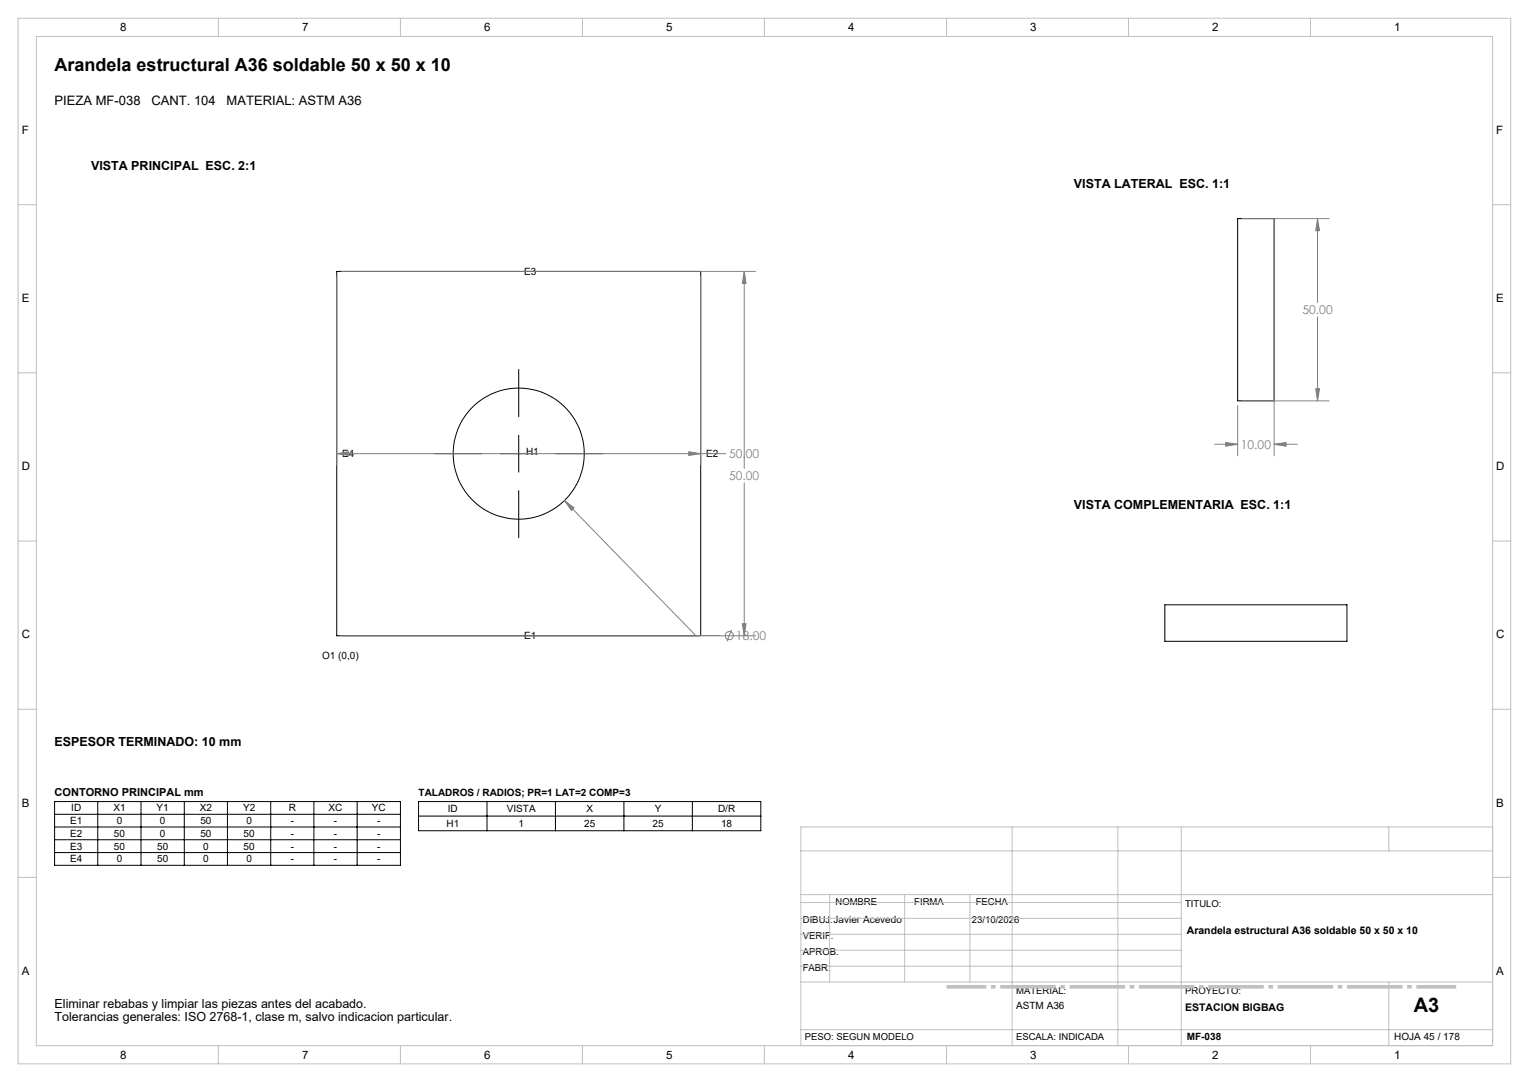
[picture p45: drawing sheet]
<svg xmlns="http://www.w3.org/2000/svg" width="420mm" height="297mm" viewBox="0 0 420 297" stroke-linecap="round" stroke-linejoin="round" font-family="sans-serif">
<defs><g id="words">
<text font-size="5.5" x="388.4" y="277.8">A3</text>
<text font-size="4.9" x="15" y="19.5">Arandela estructural A36 soldable 50 x 50 x 10</text>
<g font-size="3.6">
<text x="15" y="28.8">PIEZA MF-038</text>
<text x="41.6" y="28.8">CANT. 104</text>
<text x="62.2" y="28.8">MATERIAL: ASTM A36</text>
</g>
<g font-size="3.4">
<text x="25" y="46.7">VISTA PRINCIPAL ESC. 2:1</text>
<text x="295" y="51.7">VISTA LATERAL ESC. 1:1</text>
<text x="295" y="139.7">VISTA COMPLEMENTARIA ESC. 1:1</text>
<text x="15" y="204.7">ESPESOR TERMINADO: 10 mm</text>
<text x="15" y="276.7">Eliminar rebabas y limpiar las piezas antes del acabado.</text>
<text x="15" y="280.2">Tolerancias generales: ISO 2768-1, clase m, salvo indicacion particular.</text>
</g>
<g font-size="3.3" fill="#808080">
<text x="357.8" y="86.3">50.00</text>
<text x="200.3" y="125.8">50.00</text>
<text x="340.8" y="123.2">10.00</text>
<text x="200.3" y="131.8">50.00</text>
<text x="202.2" y="175.7">18.00</text>
</g>
<g font-size="3.2">
<text x="33" y="8.6">8</text>
<text x="83" y="8.6">7</text>
<text x="133" y="8.6">6</text>
<text x="183" y="8.6">5</text>
<text x="233" y="8.6">4</text>
<text x="283" y="8.6">3</text>
<text x="333" y="8.6">2</text>
<text x="383" y="8.6">1</text>
<text x="6" y="36.8">F</text>
<text x="411" y="36.8">F</text>
<text x="6" y="82.9">E</text>
<text x="411" y="82.9">E</text>
<text x="6" y="129.1">D</text>
<text x="411" y="129.1">D</text>
<text x="6" y="175.3">C</text>
<text x="411" y="175.3">C</text>
<text x="6" y="221.4">B</text>
<text x="411" y="221.4">B</text>
<text x="6" y="267.6">A</text>
<text x="411" y="267.6">A</text>
<text x="33" y="290.6">8</text>
<text x="83" y="290.6">7</text>
<text x="133" y="290.6">6</text>
<text x="183" y="290.6">5</text>
<text x="233" y="290.6">4</text>
<text x="283" y="290.6">3</text>
<text x="333" y="290.6">2</text>
<text x="383" y="290.6">1</text>
</g>
<text font-size="3" x="15" y="218.5">CONTORNO PRINCIPAL mm</text>
<g font-size="2.9">
<text x="326" y="256.5">Arandela estructural A36 soldable 50 x 50 x 10</text>
<text x="325.6" y="277.5">ESTACION BIGBAG</text>
</g>
<g font-size="2.7">
<text x="144" y="75.4">E3</text>
<text x="94" y="125.4">E4</text>
<text x="144.5" y="124.9">H1</text>
<text x="194" y="125.4">E2</text>
<text x="144" y="175.4">E1</text>
<text x="88.5" y="180.9">O1 (0,0)</text>
<text x="115" y="218.4">TALADROS / RADIOS; PR=1 LAT=2 COMP=3</text>
<text x="19.3" y="226.2">E1</text>
<text x="19.6" y="222.7">ID</text>
<text x="31.1" y="222.7">X1</text>
<text x="32" y="226.2">0</text>
<text x="43" y="222.7">Y1</text>
<text x="43.9" y="226.2">0</text>
<text x="54.9" y="222.7">X2</text>
<text x="55" y="226.2">50</text>
<text x="66.8" y="222.7">Y2</text>
<text x="67.7" y="226.2">0</text>
<text x="79.3" y="222.7">R</text>
<text x="79.9" y="226.2">-</text>
<text x="90.3" y="222.7">XC</text>
<text x="91.7" y="226.2">-</text>
<text x="102.2" y="222.7">YC</text>
<text x="103.6" y="226.2">-</text>
<text x="122.6" y="226.9">H1</text>
<text x="123" y="222.9">ID</text>
<text x="139.2" y="222.9">VISTA</text>
<text x="142.4" y="226.9">1</text>
<text x="160.5" y="226.9">25</text>
<text x="161.1" y="222.9">X</text>
<text x="179.3" y="226.9">25</text>
<text x="179.9" y="222.9">Y</text>
<text x="197.2" y="222.9">D/R</text>
<text x="198.1" y="226.9">18</text>
<text x="19.3" y="229.7">E2</text>
<text x="19.3" y="233.2">E3</text>
<text x="31.3" y="229.7">50</text>
<text x="31.3" y="233.2">50</text>
<text x="43.2" y="233.2">50</text>
<text x="43.9" y="229.7">0</text>
<text x="55" y="229.7">50</text>
<text x="55.8" y="233.2">0</text>
<text x="66.9" y="233.2">50</text>
<text x="66.9" y="229.7">50</text>
<text x="79.9" y="233.2">-</text>
<text x="79.9" y="229.7">-</text>
<text x="91.7" y="229.7">-</text>
<text x="91.7" y="233.2">-</text>
<text x="103.6" y="229.7">-</text>
<text x="103.6" y="233.2">-</text>
<text x="19.3" y="236.7">E4</text>
<text x="32" y="236.7">0</text>
<text x="43.2" y="236.7">50</text>
<text x="55.8" y="236.7">0</text>
<text x="67.7" y="236.7">0</text>
<text x="79.9" y="236.7">-</text>
<text x="91.7" y="236.7">-</text>
<text x="103.6" y="236.7">-</text>
<text x="279.1" y="276.8">ASTM A36</text>
<text x="326" y="285.4">MF-038</text>
<text x="383" y="285.4">HOJA 45 / 178</text>
</g>
<g font-size="2.6">
<text x="229.5" y="248.4">NOMBRE</text>
<text x="251.1" y="248.4">FIRMA</text>
<text x="268" y="248.4">FECHA</text>
<text x="325.6" y="249">TITULO:</text>
<text x="220.5" y="253.3">DIBUJ.Javier Acevedo</text>
<text x="220.5" y="257.7">VERIF.</text>
<text x="267" y="253.3">23/10/2026</text>
<text x="220.5" y="262">APROB.</text>
<text x="220.5" y="266.4">FABR.</text>
<text x="279.1" y="273">MATERIAL:</text>
<text x="325.6" y="273">PROYECTO:</text>
<text x="221.1" y="285.5">PESO: SEGUN MODELO</text>
<text x="279.1" y="285.5">ESCALA: INDICADA</text>
</g>
</g></defs>
<g fill="none" stroke="#000" stroke-width=".27">
<path d="M92.5 74.5h100v100h-100zM340 60h10v50h-10zM142.5 101.4v13M142.5 119.4v10.2M119.4 124.5h12.9M137.4 124.5h10.2M142.5 134.7v12.9M152.6 124.5h13M320 166h50v10h-50zM15 220h95v17.5h-95zM15 223.5h95M15 227h95"/>
<path d="M15 230.5h95M15 234h95M26.8 220v17.5M38.7 220v17.5M50.6 220v17.5M62.5 220v17.5M74.4 220v17.5M86.2 220v17.5M98.1 220v17.5M115 220h94v8h-94zM115 224h94M133.8 220v8"/>
<path d="M152.6 220v8M171.4 220v8M190.2 220v8"/>
<circle cx="142.5" cy="124.5" r="18"/>
</g>
<g fill="none" stroke="#808080" stroke-width=".27">
<path d="M92.5 75.8v51.9M93.8 74.5h113.8M192.5 75.8v51.9M204.4 74.5l.5 3.3h-1zM204.4 74.5v54M341.2 60h23.9M350 61.3v63.8M361.9 60l.5 3.3h-1zM361.9 60v23M361.9 87v23M340 111.3v13.8M341.2 110h23.9"/>
<path d="M361.4 106.7h1l-.5 3.3zM92.5 124.5l3.3-.5v1zM92.5 124.5h106.9M155 137.4l2.7 2-.7 .7zM155 137.4l36.1 37h6.3M189.2 124l3.3 .5-3.3 .5zM204.4 132.5v42M333.6 122h6.4M336.7 121.5l3.3 .5-3.3 .5zM350 122l3.3-.5v1zM350 122h6.3M93.8 174.5h113.8"/>
<path d="M200.9 172.9l-1.2 3.2M203.9 171.2h1l-.5 3.3z"/>
<circle cx="200.3" cy="174.5" r="1.12"/>
</g>
<path d="M260 270.9h140" fill="none" stroke="#c0c0c0" stroke-width="1" stroke-dasharray="15.2 1.3 1.3 1.3" stroke-dashoffset="4.3" stroke-linecap="butt"/>
<g fill="none" stroke="#c0c0c0" stroke-width=".27">
<path d="M5 5h410v287h-410zM10 10h400v277h-400zM60 5v5M110 5v5M160 5v5M210 5v5M260 5v5M310 5v5M360 5v5M5 56.2h5M410 56.2h5M5 102.3h5"/>
<path d="M410 102.3h5M5 148.5h5M410 148.5h5M5 194.7h5M410 194.7h5M220 233.6h190M278 227v60M307.1 227v60M324.5 227v60M381.5 227v6.6M410 227h-190v60M5 240.8h5"/>
<path d="M220 245.6h190M220 256.5h104.5M220 252.1h104.5M220 247.8h104.5M227.9 245.6v24M248.5 245.6v24M266.4 245.6v24M410 240.8h5M220 269.6h190M220 265.2h104.5M220 260.8h104.5M381.5 269.6v17.4"/>
<path d="M60 287v5M110 287v5M160 287v5M210 287v5M220 282.6h190M260 287v5M310 287v5M360 287v5"/>
</g>
<path d="M92.5 124.5l3.3-.5v1zM189.2 124l3.3 .5-3.3 .5zM203.9 171.2h1l-.5 3.3zM204.4 74.5l.5 3.3h-1zM155 137.4l2 2.7 .7-.7zM336.7 121.5l3.3 .5-3.3 .5zM350 122l3.3-.5v1zM361.4 106.7h1l-.5 3.3zM361.9 60l.5 3.3h-1z" fill="#808080"/>
<use href="#words"/>
</svg>
